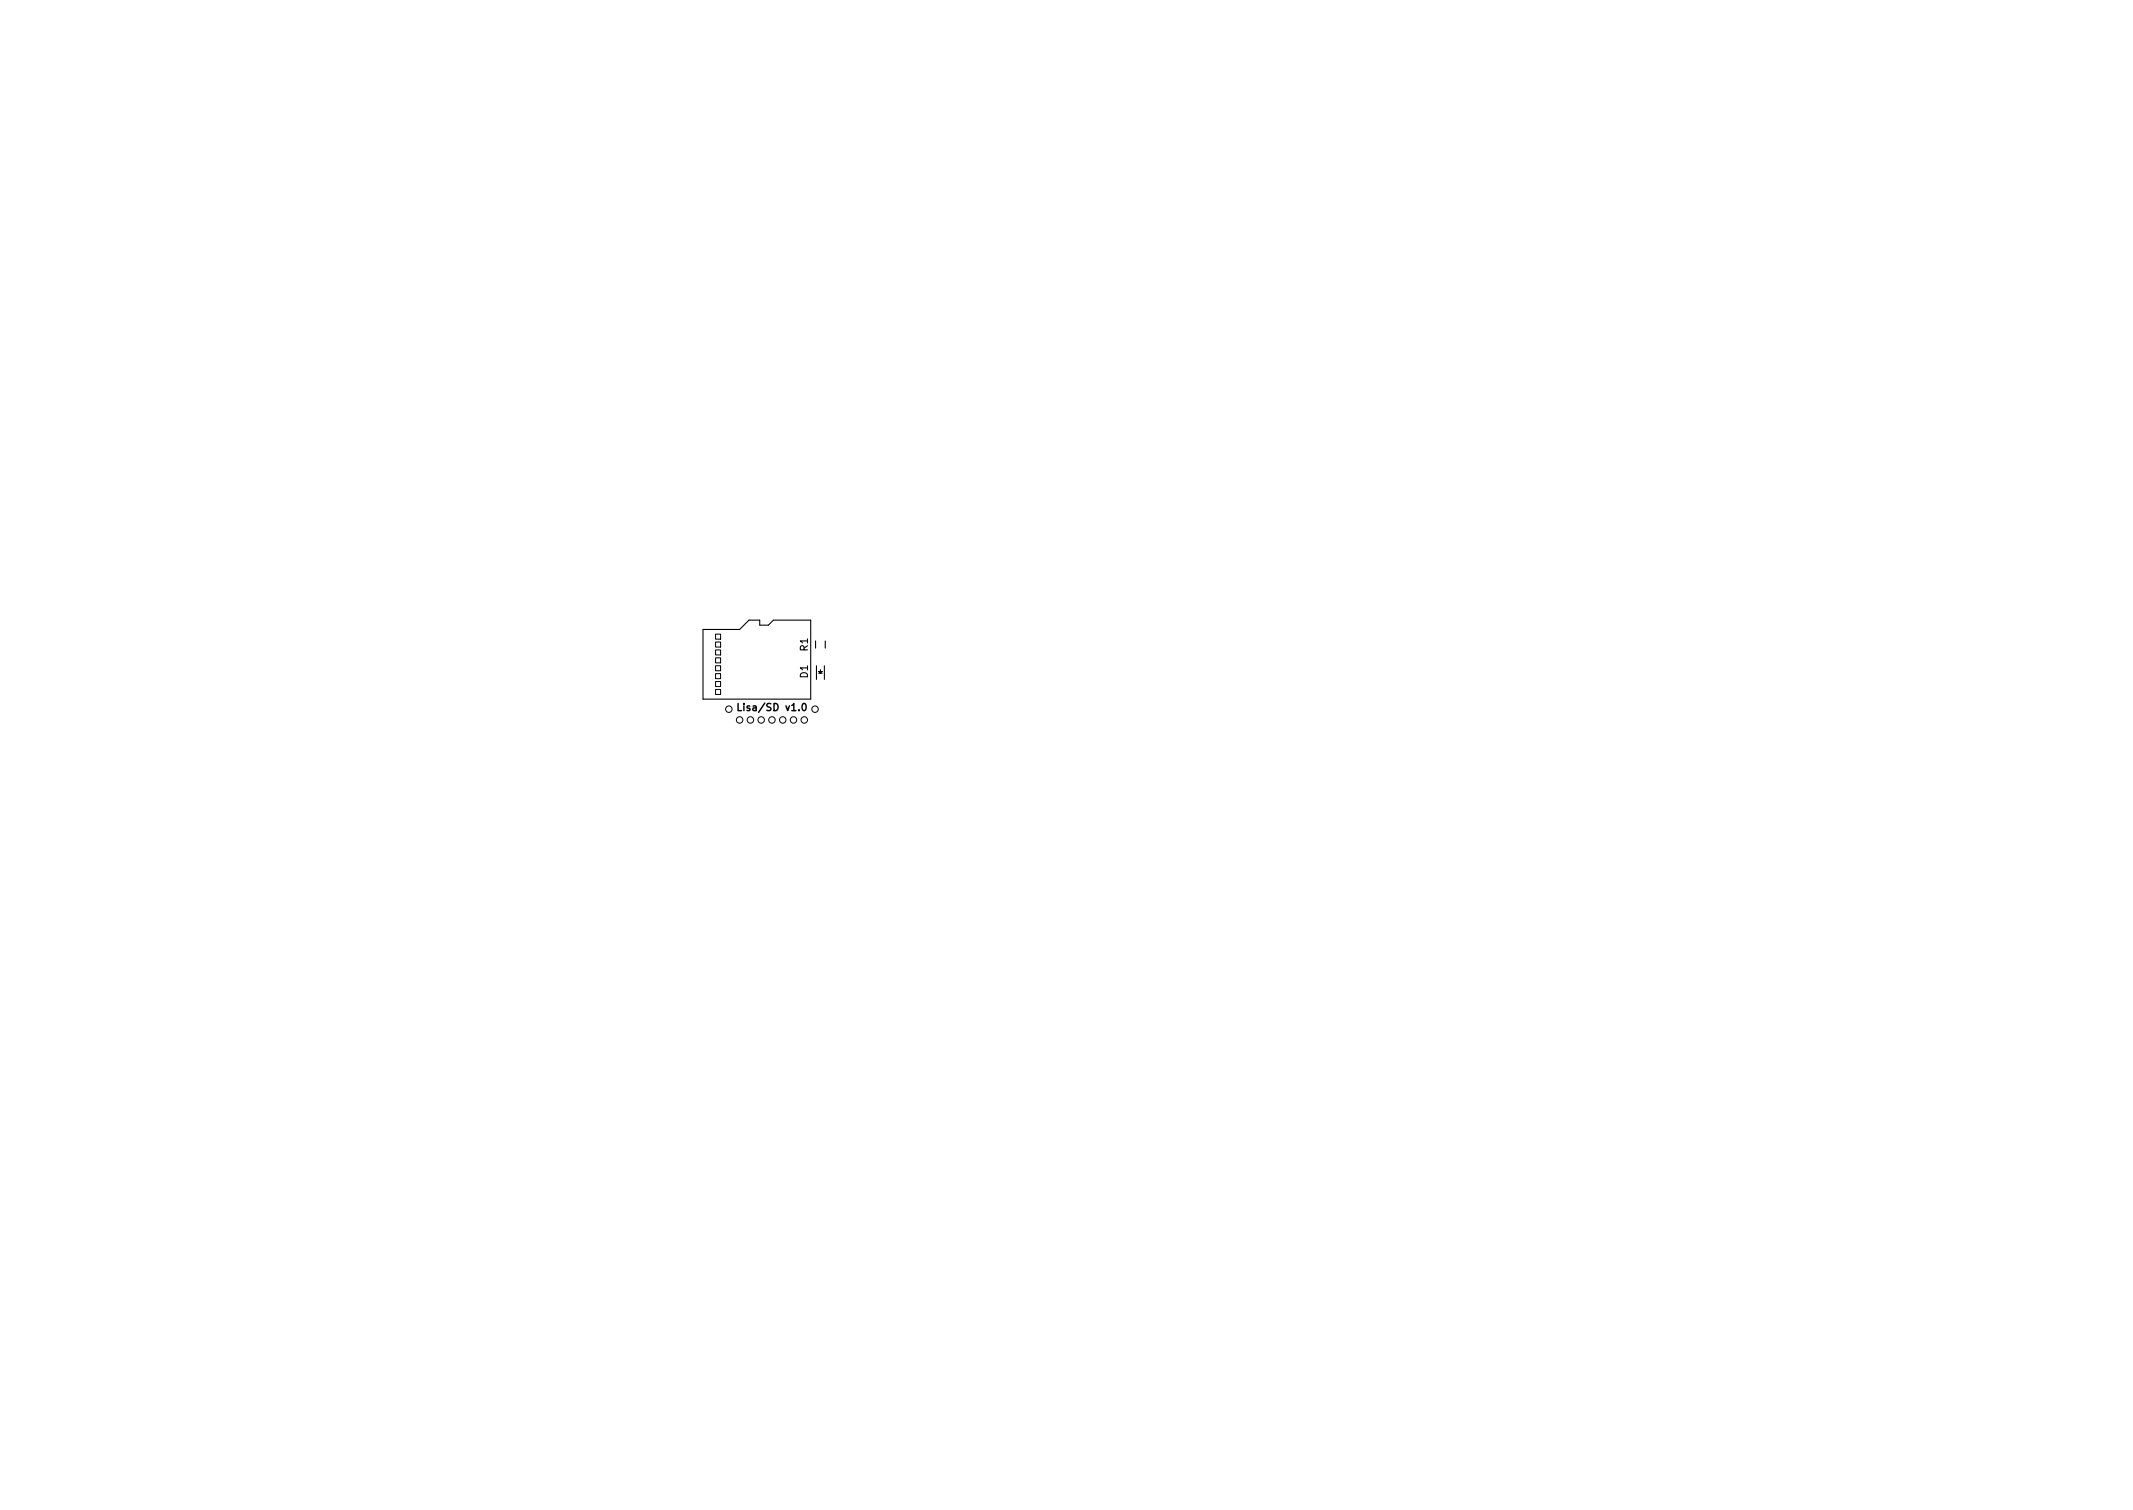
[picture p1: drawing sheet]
<svg xmlns="http://www.w3.org/2000/svg" width="297mm" height="210mm" viewBox="0 0 297 210" stroke-linecap="round" stroke-linejoin="round" font-family="sans-serif">
<defs><g id="words">
<g font-size="1.4">
<text x="112.5" y="94.4" transform="rotate(-90 112.5 94.4)">D1</text>
<text x="112.5" y="90.6" transform="rotate(-90 112.5 90.6)">R1</text>
<text x="103.4" y="99">Lisa/SD v1.0</text>
</g>
</g></defs>
<path d="M102.8 98v1h.5M111.8 98h.1a.53 .53 0 0 1 .4 .5 .53 .53 0 0 1-.4 .5l-.1-.1-.1-.3z" fill="none" stroke="#000" stroke-width=".2"/>
<path d="M97.9 87.6h5.1l1.3-1.3h1.5v.7h1.2l.7-.7h5.2v11h-15zM113.6 89.2v1M113.7 92.7v1.9M114 93.7h.5M114 93.5h.5l-.3 .2zM114.2 93.2v.5M114.8 92.7v1.9M114.9 89.2v1" fill="none" stroke="#000" stroke-width=".15"/>
<g fill="none" stroke="#000" stroke-width=".14">
<path d="M99.7 88.3h.7v.7h-.7zM99.7 89.4h.7v.7h-.7zM99.7 90.5h.7v.7h-.7zM99.7 91.6h.7v.7h-.7zM99.7 92.7h.7v.7h-.7zM99.7 93.8h.7v.7h-.7zM99.7 94.9h.7v.7h-.7zM99.7 96h.7v.7h-.7z"/>
<circle cx="101.5" cy="98.7" r=".45"/>
<circle cx="113.5" cy="98.7" r=".45"/>
<circle cx="103" cy="100.2" r=".45"/>
<circle cx="104.5" cy="100.2" r=".45"/>
<circle cx="106" cy="100.2" r=".45"/>
<circle cx="107.5" cy="100.2" r=".45"/>
<circle cx="109" cy="100.2" r=".45"/>
<circle cx="110.5" cy="100.2" r=".45"/>
<circle cx="112" cy="100.2" r=".45"/>
</g>
<use href="#words"/>
</svg>
